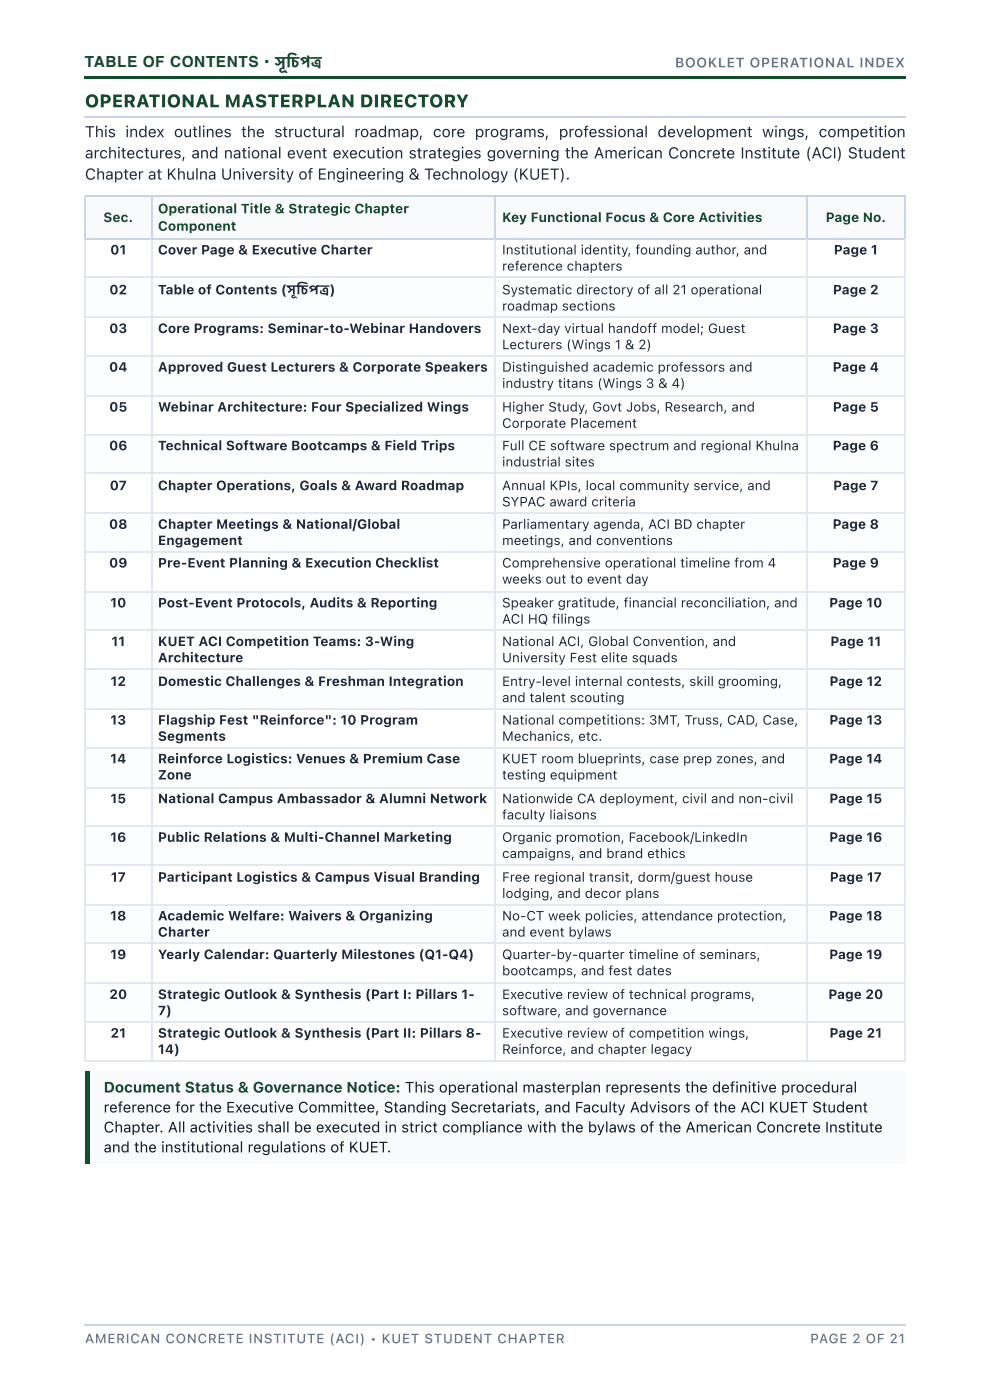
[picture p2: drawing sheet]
<svg xmlns="http://www.w3.org/2000/svg" width="210mm" height="297mm" viewBox="0 0 210 297" stroke-linecap="round" stroke-linejoin="round" font-family="sans-serif">
<defs><g id="words">
<text font-size="3.8" fill="#134e2c" x="18" y="22.8">OPERATIONAL MASTERPLAN DIRECTORY</text>
<g font-size="3.3" fill="#1e293b">
<text x="18" y="29.1">This index outlines the structural roadmap, core programs, professional development wings, competition</text>
<text x="18" y="33.6">architectures, and national event execution strategies governing the American Concrete Institute (ACI) Student</text>
<text x="18" y="38.1">Chapter at Khulna University of Engineering &amp; Technology (KUET).</text>
</g>
<g font-size="3.2" fill="#134e2c">
<text x="18" y="14.3">TABLE OF CONTENTS • সূ চি পত</text>
<text x="66" y="14.3">্</text>
<text x="66" y="14.3">র</text>
<text x="22" y="231.8">Document Status &amp; Governance Notice: This operational masterplan represents the definitive procedural</text>
</g>
<g font-size="3.2" fill="#111827">
<text x="22" y="236">reference for the Executive Committee, Standing Secretariats, and Faculty Advisors of the ACI KUET Student</text>
<text x="22" y="240.2">Chapter. All activities shall be executed in strict compliance with the bylaws of the American Concrete Institute</text>
<text x="22" y="244.5">and the institutional regulations of KUET.</text>
</g>
<text font-size="2.9" fill="#64748b" x="143.1" y="14.3">BOOKLET OPERATIONAL INDEX</text>
<g font-size="2.8" fill="#134e2c">
<text x="21.9" y="47.1">Sec.</text>
<text x="33.5" y="45.2">Operational Title &amp; Strategic Chapter</text>
<text x="106.4" y="47.1">Key Functional Focus &amp; Core Activities</text>
<text x="175" y="47.1">Page No.</text>
<text x="33.5" y="48.9">Component</text>
</g>
<g font-size="2.8" fill="#1e293b">
<text x="23.4" y="54">01</text>
<text x="33.5" y="54">Cover Page &amp; Executive Charter</text>
<text x="106.4" y="54">Institutional identity, founding author, and</text>
<text x="176.8" y="54">Page 1</text>
<text x="106.4" y="57.4">reference chapters</text>
<text x="23.2" y="62.4">02</text>
<text x="33.5" y="62.4">Table of Contents (সূ চি পত)</text>
<text x="67.7" y="62.4">্</text>
<text x="67.7" y="62.4">র</text>
<text x="106.4" y="62.4">Systematic directory of all 21 operational</text>
<text x="106.4" y="65.9">roadmap sections</text>
<text x="176.6" y="62.4">Page 2</text>
<text x="23.2" y="70.6">03</text>
<text x="33.5" y="70.6">Core Programs: Seminar-to-Webinar Handovers</text>
<text x="106.4" y="70.6">Next-day virtual handoff model; Guest</text>
<text x="176.6" y="70.6">Page 3</text>
<text x="106.4" y="74.1">Lecturers (Wings 1 &amp; 2)</text>
<text x="23.1" y="78.8">04</text>
<text x="33.5" y="78.8">Approved Guest Lecturers &amp; Corporate Speakers</text>
<text x="106.4" y="78.8">Distinguished academic professors and</text>
<text x="106.4" y="82.3">industry titans (Wings 3 &amp; 4)</text>
<text x="176.5" y="78.8">Page 4</text>
<text x="23.2" y="87.3">05</text>
<text x="33.5" y="87.3">Webinar Architecture: Four Specialized Wings</text>
<text x="106.4" y="87.3">Higher Study, Govt Jobs, Research, and</text>
<text x="176.6" y="87.3">Page 5</text>
<text x="23.1" y="95.5">06</text>
<text x="33.5" y="95.5">Technical Software Bootcamps &amp; Field Trips</text>
<text x="106.4" y="90.8">Corporate Placement</text>
<text x="106.4" y="95.5">Full CE software spectrum and regional Khulna</text>
<text x="176.5" y="95.5">Page 6</text>
<text x="106.4" y="99">industrial sites</text>
<text x="23.3" y="104">07</text>
<text x="33.5" y="104">Chapter Operations, Goals &amp; Award Roadmap</text>
<text x="106.4" y="104">Annual KPIs, local community service, and</text>
<text x="106.4" y="107.4">SYPAC award criteria</text>
<text x="176.6" y="104">Page 7</text>
<text x="23.1" y="112.2">08</text>
<text x="33.5" y="112.2">Chapter Meetings &amp; National/Global</text>
<text x="106.4" y="112.2">Parliamentary agenda, ACI BD chapter</text>
<text x="176.5" y="112.2">Page 8</text>
<text x="33.5" y="115.6">Engagement</text>
<text x="106.4" y="115.6">meetings, and conventions</text>
<text x="23.1" y="120.4">09</text>
<text x="33.5" y="120.4">Pre-Event Planning &amp; Execution Checklist</text>
<text x="106.4" y="120.4">Comprehensive operational timeline from 4</text>
<text x="106.4" y="123.8">weeks out to event day</text>
<text x="176.5" y="120.4">Page 9</text>
<text x="23.4" y="128.9">10</text>
<text x="33.5" y="128.9">Post-Event Protocols, Audits &amp; Reporting</text>
<text x="106.4" y="128.9">Speaker gratitude, financial reconciliation, and</text>
<text x="175.8" y="128.9">Page 10</text>
<text x="23.6" y="137.1">11</text>
<text x="33.5" y="137.1">KUET ACI Competition Teams: 3-Wing</text>
<text x="106.4" y="132.3">ACI HQ filings</text>
<text x="106.4" y="137.1">National ACI, Global Convention, and</text>
<text x="176" y="137.1">Page 11</text>
<text x="33.5" y="140.5">Architecture</text>
<text x="106.4" y="140.5">University Fest elite squads</text>
<text x="23.4" y="145.5">12</text>
<text x="33.5" y="145.5">Domestic Challenges &amp; Freshman Integration</text>
<text x="106.4" y="145.5">Entry-level internal contests, skill grooming,</text>
<text x="106.4" y="149">and talent scouting</text>
<text x="175.9" y="145.5">Page 12</text>
<text x="23.4" y="153.7">13</text>
<text x="33.5" y="153.7">Flagship Fest &quot;Reinforce&quot;: 10 Program</text>
<text x="106.4" y="153.7">National competitions: 3MT, Truss, CAD, Case,</text>
<text x="175.8" y="153.7">Page 13</text>
<text x="23.4" y="161.9">14</text>
<text x="33.5" y="157.2">Segments</text>
<text x="33.5" y="161.9">Reinforce Logistics: Venues &amp; Premium Case</text>
<text x="106.4" y="157.2">Mechanics, etc.</text>
<text x="106.4" y="161.9">KUET room blueprints, case prep zones, and</text>
<text x="175.8" y="161.9">Page 14</text>
<text x="33.5" y="165.4">Zone</text>
<text x="106.4" y="165.4">testing equipment</text>
<text x="23.4" y="170.4">15</text>
<text x="33.5" y="170.4">National Campus Ambassador &amp; Alumni Network</text>
<text x="106.4" y="170.4">Nationwide CA deployment, civil and non-civil</text>
<text x="106.4" y="173.8">faculty liaisons</text>
<text x="175.8" y="170.4">Page 15</text>
<text x="23.4" y="178.6">16</text>
<text x="33.5" y="178.6">Public Relations &amp; Multi-Channel Marketing</text>
<text x="106.4" y="178.6">Organic promotion, Facebook/LinkedIn</text>
<text x="175.8" y="178.6">Page 16</text>
<text x="106.4" y="182">campaigns, and brand ethics</text>
<text x="23.5" y="187.1">17</text>
<text x="33.5" y="187.1">Participant Logistics &amp; Campus Visual Branding</text>
<text x="106.4" y="187.1">Free regional transit, dorm/guest house</text>
<text x="106.4" y="190.5">lodging, and decor plans</text>
<text x="175.9" y="187.1">Page 17</text>
<text x="23.4" y="195.3">18</text>
<text x="33.5" y="195.3">Academic Welfare: Waivers &amp; Organizing</text>
<text x="106.4" y="195.3">No-CT week policies, attendance protection,</text>
<text x="175.8" y="195.3">Page 18</text>
<text x="23.4" y="203.5">19</text>
<text x="33.5" y="198.7">Charter</text>
<text x="33.5" y="203.5">Yearly Calendar: Quarterly Milestones (Q1-Q4)</text>
<text x="106.4" y="198.7">and event bylaws</text>
<text x="106.4" y="203.5">Quarter-by-quarter timeline of seminars,</text>
<text x="175.8" y="203.5">Page 19</text>
<text x="106.4" y="206.9">bootcamps, and fest dates</text>
<text x="23.2" y="211.9">20</text>
<text x="33.5" y="211.9">Strategic Outlook &amp; Synthesis (Part I: Pillars 1-</text>
<text x="33.5" y="215.4">7)</text>
<text x="106.4" y="211.9">Executive review of technical programs,</text>
<text x="106.4" y="215.4">software, and governance</text>
<text x="175.6" y="211.9">Page 20</text>
<text x="23.4" y="220.1">21</text>
<text x="33.5" y="220.1">Strategic Outlook &amp; Synthesis (Part II: Pillars 8-</text>
<text x="106.4" y="220.1">Executive review of competition wings,</text>
<text x="175.9" y="220.1">Page 21</text>
<text x="33.5" y="223.6">14)</text>
<text x="106.4" y="223.6">Reinforce, and chapter legacy</text>
</g>
<g font-size="2.8" fill="#64748b">
<text x="18" y="285">AMERICAN CONCRETE INSTITUTE (ACI) • KUET STUDENT CHAPTER</text>
<text x="171.8" y="285">PAGE 2 OF 21</text>
</g>
</g></defs>
<path d="M18 16.1h174.1v.6h-174.1z" fill="#134e2c"/>
<path d="M18 24.7h174.1" fill="none" stroke="#cbd5e1" stroke-width=".26"/>
<g fill="#f8fafc">
<path d="M18.3 41.5h13.7v9h-13.7z"/>
<path d="M32 41.5h73v9h-73z"/>
<path d="M105 41.5h65.9v9h-65.9z"/>
<path d="M170.9 41.5h20.9v9h-20.9z"/>
</g>
<g fill="#fff">
<path d="M18.3 50.5h13.7v8.5h-13.7z"/>
<path d="M32 50.5h73v8.5h-73z"/>
<path d="M105 50.5h65.9v8.5h-65.9z"/>
<path d="M170.9 50.5h20.9v8.5h-20.9z"/>
</g>
<g fill="#fcfdfe">
<path d="M18.3 59h13.7v8.2h-13.7z"/>
<path d="M32 59h73v8.2h-73z"/>
<path d="M105 59h65.9v8.2h-65.9z"/>
<path d="M170.9 59h20.9v8.2h-20.9z"/>
</g>
<g fill="#fff">
<path d="M18.3 67.2h13.7v8.5h-13.7z"/>
<path d="M32 67.2h73v8.5h-73z"/>
<path d="M105 67.2h65.9v8.5h-65.9z"/>
<path d="M170.9 67.2h20.9v8.5h-20.9z"/>
</g>
<g fill="#fcfdfe">
<path d="M18.3 75.7h13.7v8.2h-13.7z"/>
<path d="M32 75.7h73v8.2h-73z"/>
<path d="M105 75.7h65.9v8.2h-65.9z"/>
<path d="M170.9 75.7h20.9v8.2h-20.9z"/>
</g>
<g fill="#fff">
<path d="M18.3 83.9h13.7v8.2h-13.7z"/>
<path d="M32 83.9h73v8.2h-73z"/>
<path d="M105 83.9h65.9v8.2h-65.9z"/>
<path d="M170.9 83.9h20.9v8.2h-20.9z"/>
</g>
<g fill="#fcfdfe">
<path d="M18.3 92.1h13.7v8.4h-13.7z"/>
<path d="M32 92.1h73v8.4h-73z"/>
<path d="M105 92.1h65.9v8.4h-65.9z"/>
<path d="M170.9 92.1h20.9v8.4h-20.9z"/>
</g>
<g fill="#fff">
<path d="M18.3 100.5h13.7v8.2h-13.7z"/>
<path d="M32 100.5h73v8.2h-73z"/>
<path d="M105 100.5h65.9v8.2h-65.9z"/>
<path d="M170.9 100.5h20.9v8.2h-20.9z"/>
</g>
<g fill="#fcfdfe">
<path d="M18.3 108.7h13.7v8.5h-13.7z"/>
<path d="M32 108.7h73v8.5h-73z"/>
<path d="M105 108.7h65.9v8.5h-65.9z"/>
<path d="M170.9 108.7h20.9v8.5h-20.9z"/>
</g>
<g fill="#fff">
<path d="M18.3 117.2h13.7v8.2h-13.7z"/>
<path d="M32 117.2h73v8.2h-73z"/>
<path d="M105 117.2h65.9v8.2h-65.9z"/>
<path d="M170.9 117.2h20.9v8.2h-20.9z"/>
</g>
<g fill="#fcfdfe">
<path d="M18.3 125.4h13.7v8.2h-13.7z"/>
<path d="M32 125.4h73v8.2h-73z"/>
<path d="M105 125.4h65.9v8.2h-65.9z"/>
<path d="M170.9 125.4h20.9v8.2h-20.9z"/>
</g>
<g fill="#fff">
<path d="M18.3 133.6h13.7v8.5h-13.7z"/>
<path d="M32 133.6h73v8.5h-73z"/>
<path d="M105 133.6h65.9v8.5h-65.9z"/>
<path d="M170.9 133.6h20.9v8.5h-20.9z"/>
</g>
<g fill="#fcfdfe">
<path d="M18.3 142.1h13.7v8.2h-13.7z"/>
<path d="M32 142.1h73v8.2h-73z"/>
<path d="M105 142.1h65.9v8.2h-65.9z"/>
<path d="M170.9 142.1h20.9v8.2h-20.9z"/>
</g>
<g fill="#fff">
<path d="M18.3 150.3h13.7v8.5h-13.7z"/>
<path d="M32 150.3h73v8.5h-73z"/>
<path d="M105 150.3h65.9v8.5h-65.9z"/>
<path d="M170.9 150.3h20.9v8.5h-20.9z"/>
</g>
<g fill="#fcfdfe">
<path d="M18.3 158.8h13.7v8.2h-13.7z"/>
<path d="M32 158.8h73v8.2h-73z"/>
<path d="M105 158.8h65.9v8.2h-65.9z"/>
<path d="M170.9 158.8h20.9v8.2h-20.9z"/>
</g>
<g fill="#fff">
<path d="M18.3 167h13.7v8.4h-13.7z"/>
<path d="M32 167h73v8.4h-73z"/>
<path d="M105 167h65.9v8.4h-65.9z"/>
<path d="M170.9 167h20.9v8.4h-20.9z"/>
</g>
<g fill="#fcfdfe">
<path d="M18.3 175.4h13.7v8.2h-13.7z"/>
<path d="M32 175.4h73v8.2h-73z"/>
<path d="M105 175.4h65.9v8.2h-65.9z"/>
<path d="M170.9 175.4h20.9v8.2h-20.9z"/>
</g>
<g fill="#fff">
<path d="M18.3 183.6h13.7v8.2h-13.7z"/>
<path d="M32 183.6h73v8.2h-73z"/>
<path d="M105 183.6h65.9v8.2h-65.9z"/>
<path d="M170.9 183.6h20.9v8.2h-20.9z"/>
</g>
<g fill="#fcfdfe">
<path d="M18.3 191.8h13.7v8.5h-13.7z"/>
<path d="M32 191.8h73v8.5h-73z"/>
<path d="M105 191.8h65.9v8.5h-65.9z"/>
<path d="M170.9 191.8h20.9v8.5h-20.9z"/>
</g>
<g fill="#fff">
<path d="M18.3 200.3h13.7v8.2h-13.7z"/>
<path d="M32 200.3h73v8.2h-73z"/>
<path d="M105 200.3h65.9v8.2h-65.9z"/>
<path d="M170.9 200.3h20.9v8.2h-20.9z"/>
</g>
<g fill="#fcfdfe">
<path d="M18.3 208.5h13.7v8.5h-13.7z"/>
<path d="M32 208.5h73v8.5h-73z"/>
<path d="M105 208.5h65.9v8.5h-65.9z"/>
<path d="M170.9 208.5h20.9v8.5h-20.9z"/>
</g>
<g fill="#fff">
<path d="M18.3 217h13.7v8.2h-13.7z"/>
<path d="M32 217h73v8.2h-73z"/>
<path d="M105 217h65.9v8.2h-65.9z"/>
<path d="M170.9 217h20.9v8.2h-20.9z"/>
</g>
<path d="M18 41.7h174.1M18 50.7h174.1M18.1 41.5v9.3M32.1 41.5v9.3M104.9 41.5v9.3M171.1 41.5v9.3M192 41.5v9.3" fill="none" stroke="#cbd5e1" stroke-width=".26"/>
<g fill="none" stroke="#e2e8f0" stroke-width=".26">
<path d="M18 58.9h174.1M18.1 50.8v174.4M32.1 50.8v174.4M104.9 50.8v174.4M171.1 50.8v174.4M192 50.8v174.4M18 67.3h174.1M18 75.5h174.1M18 84h174.1M18 92.2h174.1M18 100.4h174.1M18 108.9h174.1"/>
<path d="M18 117.1h174.1M18 125.5h174.1M18 133.7h174.1M18 141.9h174.1M18 150.4h174.1M18 158.6h174.1M18 167.1h174.1M18 175.3h174.1M18 183.5h174.1M18 192h174.1M18 200.2h174.1M18 208.6h174.1"/>
<path d="M18 216.8h174.1M18 225h174.1"/>
</g>
<path d="M18 227.3h174.1v19.6h-174.1z" fill="#f8fafc"/>
<path d="M18 227.3h1v19.6h-1z" fill="#134e2c"/>
<path d="M18 281.1h174.1" fill="none" stroke="#cbd5e1" stroke-width=".26"/>
<use href="#words"/>
</svg>
